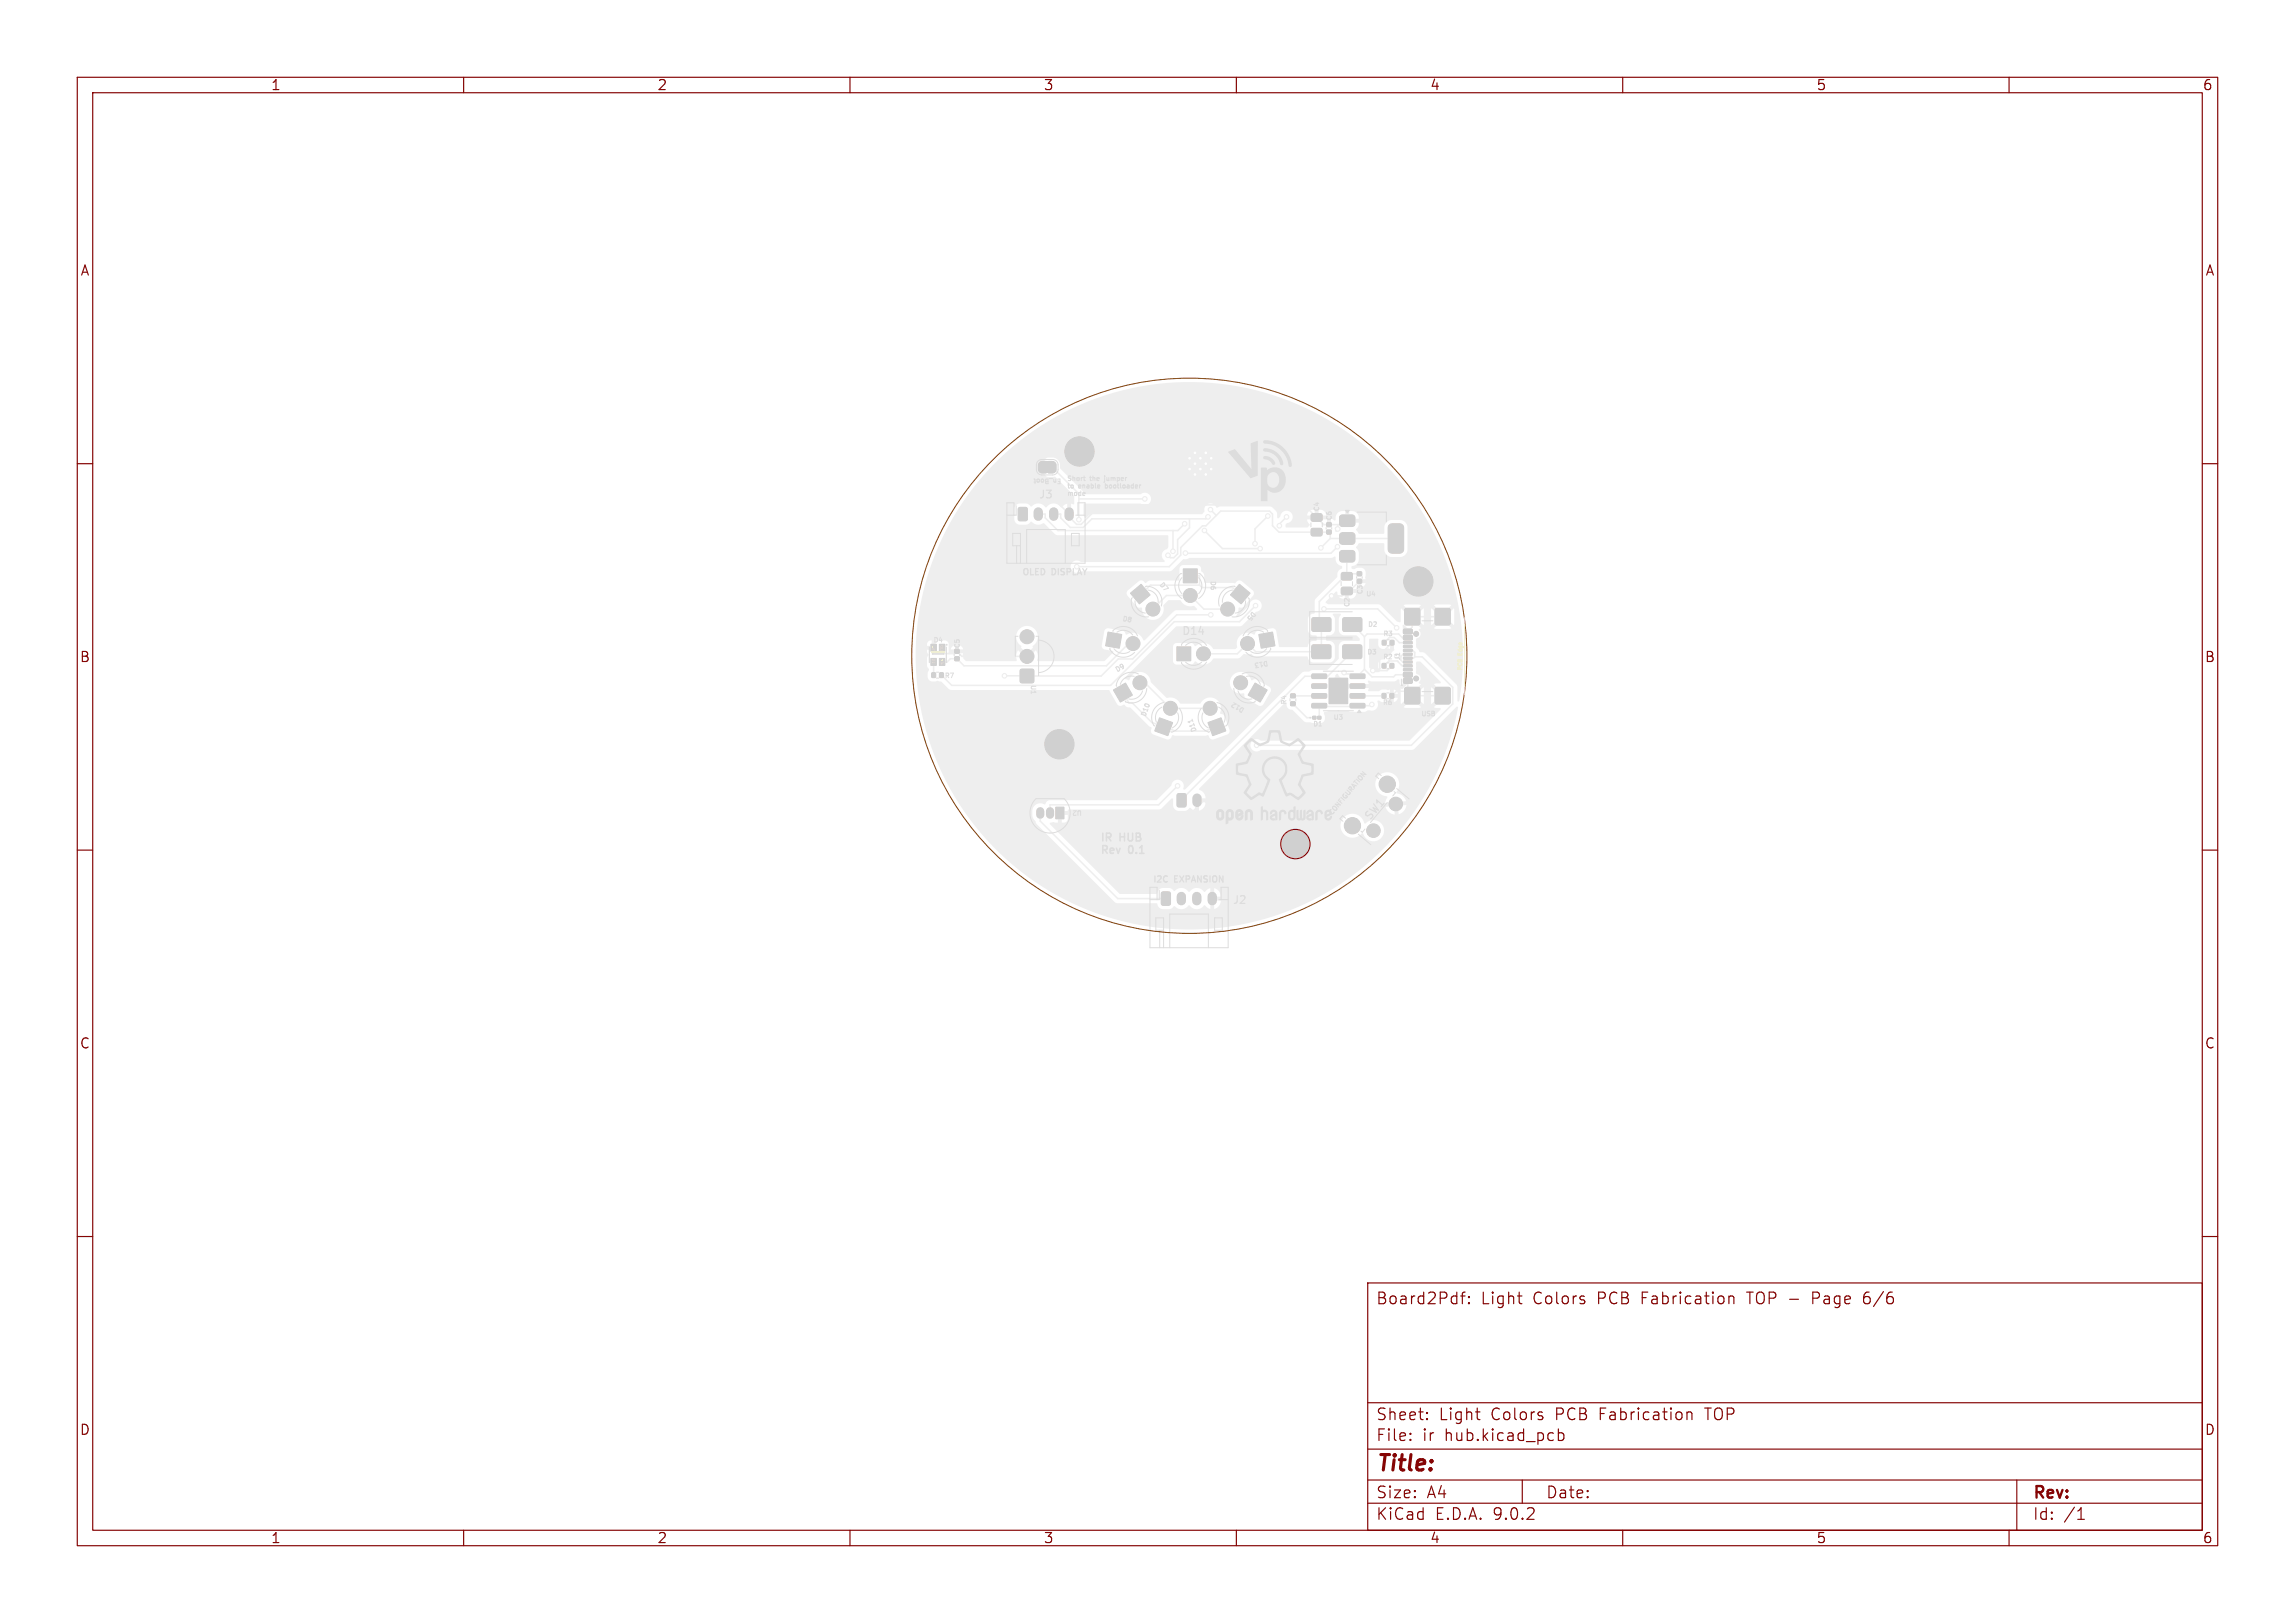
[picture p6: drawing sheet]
<svg xmlns="http://www.w3.org/2000/svg" width="297mm" height="210mm" viewBox="0 0 297 210" stroke-linecap="round" stroke-linejoin="round" font-family="sans-serif">
<defs><g id="words">
<text font-size="2.8" fill="#830000" x="178" y="190.9">Title:</text>
<g font-size="2.1" fill="#830000">
<text x="178" y="169">Board2Pdf:</text>
<text x="191.7" y="169">Light</text>
<text x="198.4" y="169">Colors</text>
<text x="206.9" y="169">PCB</text>
<text x="212.7" y="169">Fabrication</text>
<text x="226.5" y="169">TOP -</text>
<text x="235.2" y="169">Page</text>
<text x="242" y="169">6/6</text>
<text x="178" y="184">Sheet:</text>
<text x="186.2" y="184">Light</text>
<text x="193" y="184">Colors</text>
<text x="201.5" y="184">PCB</text>
<text x="207.2" y="184">Fabrication</text>
<text x="221.1" y="184">TOP</text>
<text x="178" y="186.7">File:</text>
<text x="184.1" y="186.7">ir</text>
<text x="187" y="186.7">hub.kicad_pcb</text>
<text x="178" y="196.9">KiCad</text>
<text x="178" y="194.1">Size:</text>
<text x="184.7" y="194.1">A4</text>
<text x="185.7" y="196.9">E.D.A.</text>
<text x="193.3" y="196.9">9.0.2</text>
<text x="200" y="194.1">Date:</text>
<text x="263" y="194.3">Rev:</text>
<text x="263" y="196.9">Id:</text>
<text x="267.1" y="196.9">/1</text>
</g>
<g font-size="1.8" fill="#830000">
<text x="35" y="11.9">1</text>
<text x="85" y="11.9">2</text>
<text x="135" y="11.9">3</text>
<text x="185" y="11.9">4</text>
<text x="235" y="11.9">5</text>
<text x="285" y="11.9">6</text>
<text x="10.3" y="35.9">A</text>
<text x="285.4" y="35.9">A</text>
<text x="10.3" y="85.9">B</text>
<text x="285.3" y="85.9">B</text>
<text x="10.3" y="135.9">C</text>
<text x="285.3" y="135.9">C</text>
<text x="10.3" y="185.9">D</text>
<text x="285.3" y="185.9">D</text>
<text x="35" y="199.9">1</text>
<text x="85" y="199.9">2</text>
<text x="135" y="199.9">3</text>
<text x="185" y="199.9">4</text>
<text x="235" y="199.9">5</text>
<text x="285" y="199.9">6</text>
</g>
<g font-size=".7" fill="#efefba">
<text x="189.3" y="86.8" transform="rotate(-90 189.3 86.8)">PCB</text>
<text x="189.3" y="84.8" transform="rotate(-90 189.3 84.8)">Edge</text>
</g>
</g></defs>
<g fill="#eee" stroke="#eee" stroke-width=".13">
<path d="M150.1 92.9l1.6 .6-.6 1.7-1.7-.6z"/>
<path d="M162.4 88.4l1.6 .9-.9 1.5-1.6-.9z"/>
<path d="M152.3 83.7h1.8v1.8h-1.8z"/>
<path d="M150.4 115.5l.8-.1 .3 .2v1.3l-.2 .2h-.8l-.2-.1v-1.4z"/>
<path d="M167 90.8h.6v.5h-.6z"/>
<path d="M167 89.8h.6v.5h-.6z"/>
<path d="M144.1 89.3l1.5-.9 .9 1.5-1.5 .9z"/>
<path d="M156.3 93.5l1.7-.6 .6 1.7-1.7 .6z"/>
<path d="M123.6 85h.5v.5h-.5z"/>
<path d="M123.6 84h.5v.5h-.5z"/>
<path d="M178.9 85.9h.4v.5h-.4z"/>
<path d="M179.9 85.9h.5v.5h-.5z"/>
<path d="M175.7 74h.5v.5h-.5z"/>
<path d="M175.7 75h.5v.4h-.5z"/>
<path d="M169.7 68.4h.2h1.1l.1 .2v.6l-.2 .2-1.1-.1-.1-.2z"/>
<path d="M169.7 66.5h.2h1.1l.1 .2v.6l-.2 .2-1.1-.1-.1-.2z"/>
<path d="M178.9 82.9h.5v.5h-.5z"/>
<path d="M179.9 82.9h.5v.5h-.5z"/>
<path d="M160.4 75.6l1.4 1.2-1.2 1.3-1.4-1.1z"/>
<path d="M153.1 73.6h1.8v1.8h-1.8z"/>
<path d="M179.9 89.8h.5v.5h-.5z"/>
<path d="M178.9 89.8h.4v.5h-.4z"/>
<path d="M146.3 76.8l1.4-1.2 1.1 1.4-1.3 1.1z"/>
<path d="M173.6 74.1h.2h1.1l.1 .2v.6l-.2 .2-1.1-.1-.1-.2z"/>
<path d="M173.6 76h.2h1.1l.1 .2v.6l-.2 .2-1.1-.1-.1-.2z"/>
<path d="M132.1 86.6h.2h1.4l.1 .2-.1 1.5-.1 .1-1.5-.1-.1-.2z"/>
<path d="M181.7 87.9l1-.1 .1 .2v.3l-.2 .1h-.9l-.1-.1z"/>
<path d="M181.7 87.1l1-.1 .1 .2v.3l-.2 .1h-.9l-.1-.1z"/>
<path d="M181.6 86h1.1l.1 .2-.1 .1h-1z"/>
<path d="M181.6 85h1.1l.1 .2-.1 .1h-1z"/>
<path d="M181.6 84.5h1.1l.1 .2-.1 .1h-1z"/>
<path d="M181.6 83.5h1.1l.1 .2-.1 .1h-1z"/>
<path d="M181.7 82.3l1-.1 .1 .2v.3l-.2 .1h-.9l-.1-.1z"/>
<path d="M181.7 81.5l1-.1 .1 .2v.3l-.2 .1h-.9l-.1-.1z"/>
<path d="M181.6 83h1.1l.1 .2-.1 .1h-1z"/>
<path d="M181.6 84h1.1l.1 .2-.1 .1h-1z"/>
<path d="M181.6 85.5h1.1l.1 .2-.1 .1h-1z"/>
<path d="M181.6 86.5h1.1l.1 .2-.1 .1h-1z"/>
<path d="M185.8 89l.1-.1h1.5l.2 .1 .1 .2v1.7l-.1 .1-.2 .1h-1.5l-.1-.1-.1-.1v-1.7z"/>
<path d="M181.8 89l.2-.1h1.5l.2 .1 .1 .2v1.7l-.1 .1-.2 .1h-1.5l-.2-.1v-.1v-1.7z"/>
<path d="M181.8 78.8l.2-.1h1.5l.2 .1 .1 .2v1.6l-.1 .2-.2 .1h-1.5l-.2-.1v-.2v-1.6z"/>
<path d="M185.8 78.8l.1-.1h1.5l.2 .1 .1 .2v1.6l-.1 .2-.2 .1h-1.5l-.1-.1-.1-.2v-1.6z"/>
<path d="M169.9 92.7h.4v.3h-.4z"/>
<path d="M170.5 92.7h.4v.3h-.4z"/>
<path d="M169.8 83.5l.2-.1h2l.2 .1v.2v1.5h-.2h-2h-.2l-.1-.2z"/>
<path d="M173.8 83.5l.2-.1h2l.2 .1v.2v1.5h-.2h-2h-.2l-.1-.2z"/>
<path d="M121.6 83.4h.7v.9h-.7z"/>
<path d="M120.5 83.4h.7v.9h-.7z"/>
<path d="M120.5 85.2h.7v.9h-.7z"/>
<path d="M121.6 85.2h.7v.9h-.7z"/>
<path d="M174.7 91.1l1.9-.1 .1 .2-.1 .3-.1 .1h-1.7l-.1-.1z"/>
<path d="M174.7 89.8h1.9l.1 .1-.1 .4h-.1h-1.7l-.1-.1z"/>
<path d="M174.7 88.5h1.9l.1 .1-.1 .4-.1 .1h-1.7l-.1-.2z"/>
<path d="M174.7 87.2h1.9l.1 .2-.1 .3-.1 .1h-1.7l-.1-.1z"/>
<path d="M169.8 87.2h1.8l.1 .2v.3l-.1 .1h-1.8v-.1z"/>
<path d="M169.8 88.5h1.8l.1 .1v.4l-.1 .1h-1.8v-.2z"/>
<path d="M169.8 89.8h1.8l.1 .1v.4h-.1h-1.8v-.1z"/>
<path d="M169.8 91.1l1.8-.1 .1 .2v.3l-.1 .1h-1.8v-.1z"/>
<path d="M172 87.8h2.4v3.3h-2.4z"/>
<path d="M162.9 82.1l1.8-.3 .3 1.8-1.8 .3z"/>
<path d="M173.4 66.8l.3-.2 1.5 .1 .1 .3v1l-.3 .1h-1.5l-.2-.3z"/>
<path d="M173.4 69.1l.3-.2 1.5 .1 .1 .3v1l-.3 .1h-1.5l-.2-.3z"/>
<path d="M179.8 67.9l.2-.1h1.1h.3l.2 .2v3.1v.2l-.2 .2-1.4 .1-.3-.3-.1-3z"/>
<path d="M173.4 71.4l.3-.2 1.5 .1 .1 .3v1l-.3 .1h-1.5l-.2-.3z"/>
<path d="M143.4 81.8l1.8 .3-.3 1.8-1.8-.3z"/>
<path d="M135.7 59.7h.7l.2 .3 .1 .8-.1 .2-.2 .2h-.7z"/>
<path d="M134.6 59.8l.2-.1h.6v1.5h-.7l-.3-.3v-.8z"/>
<path d="M120.6 87.1h.5v.5h-.5z"/>
<path d="M121.6 87.1h.5v.5h-.5z"/>
<path d="M136.6 104.4h1.1v1.5h-1.1z"/>
<path d="M171.7 68.6h.6v.5h-.6z"/>
<path d="M171.7 67.6h.6v.5h-.6z"/>
<path d="M131.8 65.7l.9-.1 .2 .2 .1 1.3-.2 .3h-.8l-.2-.2v-1.3z"/>
<path d="M169.8 80l.2-.1h2l.2 .1 .1 .2-.1 1.4-.2 .1h-2l-.2-.1v-.1z"/>
<path d="M173.8 80l.2-.1h2l.2 .1 .1 .2-.1 1.4-.2 .1h-2l-.2-.1v-.1z"/>
<path d="M152.4 102.8l.9-.1 .2 .1v1.4l-.1 .2h-.8l-.3-.1v-1.4z"/>
<circle cx="151.5" cy="91.7" r=".9"/>
<circle cx="160.6" cy="88.3" r=".9"/>
<circle cx="155.7" cy="84.6" r=".9"/>
<circle cx="183.6" cy="75.2" r="1.9"/>
<circle cx="147.5" cy="88.3" r=".9"/>
<circle cx="156.6" cy="91.7" r=".9"/>
<circle cx="139.7" cy="58.4" r="1.9"/>
<circle cx="137.1" cy="96.3" r="1.9"/>
<circle cx="158.9" cy="78.8" r=".9"/>
<circle cx="154" cy="77.1" r=".9"/>
<circle cx="149.2" cy="78.8" r=".9"/>
<circle cx="179.5" cy="101.5" r="1.05"/>
<circle cx="175" cy="106.8" r="1.05"/>
<circle cx="180.6" cy="104" r=".87"/>
<circle cx="177.7" cy="107.5" r=".87"/>
<circle cx="167.6" cy="109.2" r="1.9"/>
<circle cx="132.9" cy="84.9" r=".9"/>
<circle cx="132.9" cy="82.4" r=".9"/>
<circle cx="173.9" cy="90.6" r=".25"/>
<circle cx="173.9" cy="89.4" r=".25"/>
<circle cx="173.9" cy="88.2" r=".25"/>
<circle cx="172.5" cy="90.6" r=".25"/>
<circle cx="172.5" cy="89.4" r=".25"/>
<circle cx="172.5" cy="88.2" r=".25"/>
<circle cx="161.4" cy="83.3" r=".9"/>
<circle cx="146.6" cy="83.3" r=".9"/>
<circle cx="156.7" cy="60.7" r=".3"/>
<circle cx="156.7" cy="59.3" r=".3"/>
<circle cx="156" cy="61.4" r=".3"/>
<circle cx="156" cy="60" r=".3"/>
<circle cx="156" cy="58.6" r=".3"/>
<circle cx="155.3" cy="60.7" r=".3"/>
<circle cx="155.3" cy="59.3" r=".3"/>
<circle cx="154.6" cy="61.4" r=".3"/>
<circle cx="154.6" cy="60" r=".3"/>
<circle cx="154.6" cy="58.6" r=".3"/>
<circle cx="153.9" cy="60.7" r=".3"/>
<circle cx="153.9" cy="59.3" r=".3"/>
<circle cx="156.7" cy="65.9" r=".3"/>
<circle cx="170.9" cy="70.9" r=".3"/>
<circle cx="139.3" cy="73.3" r=".3"/>
<circle cx="172.3" cy="77.1" r=".3"/>
<circle cx="177.7" cy="86.8" r=".3"/>
<circle cx="173.1" cy="68.4" r=".3"/>
<circle cx="148.2" cy="64.6" r=".3"/>
<circle cx="139.6" cy="67.2" r=".3"/>
<circle cx="177.5" cy="91.2" r=".3"/>
<circle cx="173.9" cy="87" r=".3"/>
<circle cx="171.3" cy="78.8" r=".3"/>
<circle cx="180.7" cy="81.2" r=".3"/>
<circle cx="180.8" cy="84.9" r=".3"/>
<circle cx="162.6" cy="96.4" r=".3"/>
<circle cx="156.3" cy="66.9" r=".3"/>
<circle cx="151.2" cy="71.9" r=".3"/>
<circle cx="153.3" cy="67.8" r=".3"/>
<circle cx="151.8" cy="71.3" r=".3"/>
<circle cx="156.7" cy="79.6" r=".3"/>
<circle cx="130" cy="87.4" r=".3"/>
<circle cx="152.4" cy="101.7" r=".3"/>
<circle cx="164.1" cy="66.8" r=".3"/>
<circle cx="162.4" cy="70.3" r=".3"/>
<circle cx="162.5" cy="78.4" r=".3"/>
<circle cx="155.9" cy="68.6" r=".3"/>
<circle cx="163.1" cy="71" r=".3"/>
<circle cx="173.1" cy="70.7" r=".3"/>
<circle cx="153.4" cy="71.6" r=".3"/>
<circle cx="165.6" cy="68" r=".3"/>
<circle cx="166.5" cy="66.9" r=".3"/>
</g>
<path d="M134.4 66.2v.6M136.4 66.2v.6M138.4 66.2v.6M152.9 116v.5M154.9 116v.5M154.9 103.3v.5M156.9 116v.5" fill="none" stroke="#eee" stroke-width="1.2"/>
<path d="M134.6 105v.4M135.9 105v.4" fill="none" stroke="#eee" stroke-width="1.1"/>
<g fill="none" stroke="#eee" stroke-width=".2">
<path d="M153.9 59.3h1.4M154.6 60h1.4M134.4 66.5h.9v.5l1.6 1.7h15.5l.9-.9M134.9 60.5v2.5l3.5 3.5v.4l.9 .9h.6l2.5-2.5h26.4l2.5 2.6h2.5l.5-.5M136.2 60.5l3.4 3.4v3.3M136.4 66.5h.9v.5l1.2 1.3h1.7l1.1-1.2h14.8l.2-.2M139.6 64.6h8.6M149.2 78.8l1.8-1.7h3l1.8 1.7h3.1M151.8 68.7v2.6M153.9 67.1v1.2l-1.5 1.5v1.9l-.5 .5h-.4l-.3-.3M154 74.5h1.2v1.2M154.6 61.4h1.4v3.9"/>
<path d="M155.2 75.7h-6.3l-1.3 1.2M155.2 75.7l.4 .3h3.9l1 .9M155.3 60.7h1.4M155.9 68.6l2.3 2.4h4.9M156.7 65.9l.7 .8M156.7 79.6h-4.4l-5.7 5.7h-1.9l-2.2 2.2-12.5-.1M162.5 78.4l-2.1 2h-8.4l-8.3 8.3h-20.5l-1.4-1.3M164.1 66.8l-1.7 1.6v1.9M166.5 66.9l-.9 .9v.2M171.3 78.8h7l2.4 2.4M172.2 69.7v-.7l-.2-.2-6.5 .1-.8-.9v-1.5l-.4-.4h-6.3l-1.9 1.9h-.5l-2.8 2.9v.9l-1.5 1.5h-12M172.2 69.7h8.4"/>
<path d="M172.2 69.7l-1.3 1.2M172.3 77.1h1.3l.7-.6h5.1l3.4 3.3M173.1 70.7l-.9 .9h-18.8M173.1 67.9v.5M174.3 74.6h-.3l-3.3 3.2v2.7l.3 .3v3.5h-8.5l-1.1-1-1.3 1.3h-4.4M174.3 72v2.6M175.9 75.2l-1.2 1.3M175.9 74.2h-1.3l-.3 .4M182.8 79.8v1.3l-.6 .6M182.8 79.8h3.9M120.8 83.8v.8h2.7l.3-.3 .7 .6h8.4M120.8 85.7v1.7"/>
<path d="M120.8 87.4h.1M145.3 89.6l.8 1.3h.4l2.6 2.6 3 1.1M146.6 83.3h-.5l-2.9 2.8h-18.4l-1-.9h-.8l-.4 .5h-.7M147.5 88.3h.7l3.3 3.4h5.1M152.1 94.6h3.8M152.1 94.6h.1M155.9 94.6h.1M157.5 94l-1.6 .6M167.3 91.1l1.8 1.8h1M167.3 90h.1M167.3 90h3.4M170.7 91.3v1.6"/>
<path d="M172.5 89.4h1.4M173.9 88.2l.6 .6h7l.7-.7v1.3M175 84.3l-3.2 3.2h-2.9l-16 16.1M175 80.8l1.6 1.6M175.7 87.2v.3M175.7 90h3.4M176.6 86.6l.9 1h2.8l.3-.3h1.6M176.6 82.4l.3-.4h4.1l.5 .5h.7M176.6 86.6l-.6 .6h-1.9l-.2-.2M176.6 82.4v4.2M177.5 91.2l-.1 .1h-1.7l-.1 .1h-4.9M178.5 86.5l-.2 .3"/>
<path d="M178.5 86.5h.1M179.1 90h.1M179.1 86.2l.6-.7h1.1l.7 .7h.7M179.8 85.5h.1M180.1 86.3v-.1l-.6 .6h-1.8M180.1 83.2l-1.6 1.6v1.7M180.8 84.9h.5M180.9 85.6h.1M181.3 84.9v.5l.2 .3h.7M181.4 86.1h.1M182.2 81.7h.1M182.2 89.4h-1.5l-.6 .6"/>
<path d="M182.2 89.4l.6 .6h3.9M182.2 83.2h-1.1l-.7-.7h-.6l-.7 .7M182.2 84.7h-.6l-.3 .2M182.2 84.2h.6l.3 .2v.6M183.1 85h1l3.9 3.9v2.2l-5.3 5.3h-20.1M183.1 85l-.2 .2h-.7M134.6 105.2v1l10 10.1h6.3M152.4 101.7l-2.5 2.4h-14v1.1M154.9 103.6h.9M155.8 103.6l.5 .4h24.3M155.8 103.6l-1.6 1.6h-17"/>
</g>
<g fill="#eee">
<path d="M128.5 60.2a35.4 35.4 0 0 1 41.4-7 35.4 35.4 0 0 1 18.9 37.5l-.1 .1-.1-.1v-1.8l-.1-.3-4.1-4.1-.7-.1-.4-.7v-1a.68 .68 0 0 0 .3-1.2l.1-.1 .2-.1h1.7l.3 .1h1.6l.3-.1-1.1-1.1-1.1 1.1h-1.7l-1.5-1.5h.7l1.1 1.1 .1-2h.9v2l1.1-1.1h.7l1.2 1.1v-2.2l-1.2 1.1h-.7l-1.1-1.1v.2h-.9l-.1-.2-1.1 1.1h-.7l-1.1-1.1v1.7a.32 .32 0 0 1-.5 0l-2.1-2.1h2.9l1.2 1.1 1.1-1.1h1.7l1.1 1.1 1.1-1.1-.3-.1h-1.6l-.3 .1h-1.7l-.3-.1-4.9 .1-.3-.1h-6.5l-.3-.2v-.2l1.3-1.2 .1-.1 .1 .2a.78 .78 0 0 0 .9 .8h.8a.74 .74 0 0 0 .7-.8h-1v.8h-.5v-.9l.1-.1h.2l.1-.3h1.1l.1-.2h.6l.4-.3 .1-.2h-.5v.5h-.5v-.7l.2-.1 .1-.2h.7v-.3v-.7a.64 .64 0 0 0-.5-.5h-.5l-.6 .1a.22 .22 0 0 1-.2-.1 .22 .22 0 0 1 .1-.3 .89 .89 0 0 0 .8-.8v-.9l-.3-.7 .3-.5h3.2l.1 .1v.7a.99 .99 0 0 0 1 1h1.2l.4-.2 .3-.3 .1-.5v-2.9a.99 .99 0 0 0-.9-.9h-1.1a.99 .99 0 0 0-1 .9v.9h-3.3l-.3-.6 .3-.4v-.5h-1.3h-.1l-.1-.2-.2-.1v-.2h1.7v-.2a.95 .95 0 0 0-1.2-.8v1h-.5v-1h-.5a.97 .97 0 0 0-.8 1.2l-.1 .1-.5-.3v.7l-.3 .1-.2-.1v-.6h-2.5v.3l.3 .4-.3 .4h-2.7l-.1-.1v-.3l.2-.2a.8 .8 0 0 0 .7-1h4.3a.79 .79 0 0 0-1-.7v.7h-.5v-.7h-.3l-.4 .1-.2 .3v.3h-1.9a.82 .82 0 0 0-.9-.6 .82 .82 0 0 0-.7 .8l-.3 .2-.1-.1v-.6l-.1-.2-.5-.5-.3-.2h-6.5l-.5 .2a.83 .83 0 0 0-1-.5 .83 .83 0 0 0-.5 1l-.4 .3h-14.3l-.3 .2-.4 .3h-.1l-.2-.3v-1.4l.1-.1h7.3a.81 .81 0 0 0 1.2-.1 .81 .81 0 0 0-.1-1.2 .81 .81 0 0 0-1.1 .1l-7.3-.1-.2-.4-2.9-2.8v-.6a1.01 1.01 0 0 0-1-.9h-.6l-.3 .2-.1 .3v1.7l.3 .3h1.1l2.4 2.5v1l-.1 .1-.3-.1v1l-.2-.1-.3 .1v-1l-.8 .5a1.16 1.16 0 0 0-1.9 0l-.1-.1a1.13 1.13 0 0 0-1.8-.1l-.6-.3h-1l-.4 .1-.2 .4v1.5a.74 .74 0 0 0 .7 .7h.9l.3-.2 .2-.2h.1a1.24 1.24 0 0 0 1.6 .2l1.4 1.4 .3 .2h14.3l.1 .1v1.4l-.1 .2a.89 .89 0 0 0-.7 .7 .89 .89 0 0 0 .3 .9l-.1 .1h-10.7a.82 .82 0 0 0-1.1 .1 .82 .82 0 0 0 0 1.1 .82 .82 0 0 0 1.1 0h11.5l.3-.1 1.4-1.4 .5-.1 .3-.1h18.4l.4-.2 .1 .1a.94 .94 0 0 0 .8 1.1l.1 .1-.1 .3a.82 .82 0 0 0-.5 1l-2.8 2.9-.2 .3v1.6a.89 .89 0 0 0-.8 .7v1.5a.87 .87 0 0 0 1 .6l.1 .7a1.14 1.14 0 0 0-1.1 .5l-.1 .3h-.1h-3.5l-.5-2.1-.1-.2-.3-.1-2 .3-.4 .5a1.49 1.49 0 0 0-1.7 .1 1.49 1.49 0 0 0-.5 1.6l-.3 .2h-2.7a1.57 1.57 0 0 0-2.5-.4l-.1-.3-.3-.1-2.1 .1-.3 .3v1.9l.1 .4 .4 .1h1.9l.3-.1 .1-.3h.1a1.47 1.47 0 0 0 2.4-.4h3.1l.3-.1 .5-.5h.9l.5 .3h6.8a.91 .91 0 0 0 .7 .8h2.1l.5-.1 .2-.5v-1.5a.74 .74 0 0 0-.7-.7h-.4v-.6a1.13 1.13 0 0 0 1.1-.5l.1-1.7-.3-.6 .1-.1 .9 .1-.2 .5v1.5a.74 .74 0 0 0 .7 .7h1.6l.3 .4 .1 .3h-2.1l-.4 .2-.2 .4v1.7l-1.5 1.5h-2l-.4 .2h-.6l-.3 .1-15.1 15.1-.2 .1-.1-.2a.82 .82 0 0 0-.5-1.1 .82 .82 0 0 0-1 .8l-1.9 1.8h-13.9l-.3 .2-.2 .4h-.2a1.03 1.03 0 0 0-1.5 .8 1.35 1.35 0 0 0 .4 1.3l.1 .4 10.2 10.2 .3 .1h5.1l.1 .1a.74 .74 0 0 0 .7 .6h.9l.3-.1 .2-.2h.1a1.13 1.13 0 0 0 1.8-.2l.2 .1a1.12 1.12 0 0 0 1.8-.1l.8 .5v-1h.2h.3v1a1.1 1.1 0 0 0 .9-1.1h-.8l.1-.2-.1-.3h.8v-.1a1.1 1.1 0 0 0-.9-1v1.1l-.2-.1-.3 .1v-1.1l-.3 .2-.4 .3h-.1a1.13 1.13 0 0 0-1.9 0h-.1a1.13 1.13 0 0 0-1.8-.1l-.6-.4h-.9a.92 .92 0 0 0-.8 .8h-4.8l-9-9h37.6a1.6 1.6 0 0 0 1 1.6 1.6 1.6 0 0 0 1.8-.5 1.41 1.41 0 0 0 1.7 1 1.41 1.41 0 0 0 1.1-1.6 1.4 1.4 0 0 0-2.4-.6l-.1-.1a1.56 1.56 0 0 0-1.7-1.2 1.56 1.56 0 0 0-1.4 1.4h-37.6l-.1-.1 .1-.1 .4-.1h.6v-.9l.3 .1 .2-.1v.9h.4l.2-.1 .2-.2v-.7h-.8l.1-.2-.1-.3h.8l.1-.2h11.7l.3-.1 1.4-1.3 .1 .1v.8a.74 .74 0 0 0 .7 .7h.9l.6-.4 .7 .4v-1.1l.2 .1 .3-.1v1.1a1.1 1.1 0 0 0 .8-1.1h-.8l.1-.2-.1-.3h.8v-.1a1.4 1.4 0 0 0-.8-1.1l.7-.7h22.1a1.66 1.66 0 0 0 1.5 1.7l-.2 .8 .9-.1-.1 .3 .1 .2-.9 .1 .2 .4 .4 .4 .6 .2-.1-.9h.3l.2-.1 .1 1a1.37 1.37 0 0 0 1-1.2h-.9v-.2l-.1-.3h1l-.1-.2a1.71 1.71 0 0 0-1.2-.9 1.58 1.58 0 0 0-.5-2.5 1.58 1.58 0 0 0-2.2 1.3h-22.1l10.4-10.5h.1l.1 .1a.72 .72 0 0 0 .8 .9l1.6 1.5 1.5 .2a.75 .75 0 0 0 .9-.3 .75 .75 0 0 0 0-.9l.1-.3 .5-.1 4.7 .1 .4-.2h.2a.81 .81 0 0 0 1.1-.4h3.3l.4 .1h1.6l.3-.1-1.1-1.1-1.2 1.1h-3.3v-.4l-.1-.4 .1-.1 .6 .3 .8-.1a.92 .92 0 0 0 1.1-.2l.1-.3h-.5v.5h-.5v-1.6h.5v.6h.5l-.2-.5a.98 .98 0 0 0-1 0l-.8-.1-.4 .2h-1.3l-.2-.1 .1-.3h-1.3h-.1v-.4l.1-.1h1.3l-.1-.3 .1-.1 .4 .1h2.9l.6-.3 .1 .1v.4l.2 .3 .5-.6h.4l.1 .2v.1l-.8 .7-.1 .1-.1-.1v2l1.1-1.1h.7l1.1 1.1 .1-2h.9v2l1.1-1.1-1.1-1.1v.2h-.9l-.1-.2-1.1 1.1h-.7l1.5-1.5-.3-.1v-.1a.61 .61 0 0 0 .2-.7 .61 .61 0 0 0-.5-.4v-1.5l.1-.1h.4l2.7 2.7-.1 .1-.8 .1 1.1 1.2 .5-.5h.2v.5l-.4 .3 .4 .4v.4l-.1 .1h-.1l-.5-.5-1.1 1.1 .7 .1 .2 .2-4.1 4h-19.2a.82 .82 0 0 0-1.2 .1 .82 .82 0 0 0 0 1.1 .82 .82 0 0 0 1.2 0h19.5l.3-.1 5.5-5.4h.2a35.4 35.4 0 0 1-38 28.6 35.4 35.4 0 0 1-32.2-34.9h1.5v1l.2 .4-.1 .5-.1 .5a.63 .63 0 0 0 .6 .6l.7-.1 .5 .1 1 1 .3 .1h20.4l1.1 1.9a.55 .55 0 0 0 .8 0h.1a.91 .91 0 0 0 .8 .4l2.3 2.3 .4 .2a.74 .74 0 0 0 .2 .9l1.8 .7a.54 .54 0 0 0 .7-.5l.1-.1 .4 .1h4.2a.57 .57 0 0 0 .7 .5l1.8-.7 .2-.3-.7-2.1-.5-.3a1.43 1.43 0 0 0-.7-1.9 1.43 1.43 0 0 0-1.9 .6l-2.5 .1a1.7 1.7 0 0 0-1.9-.8l-2-2.1h10.3v.3a1.41 1.41 0 0 0 1.7 1.2l.1 .1v.3l.2 .2 1.7 1a.5 .5 0 0 0 .6-.2l1-1.7a.5 .5 0 0 0-.2-.5l-1.7-1-.6 .1a1.43 1.43 0 0 0-1.5-1.1 1.43 1.43 0 0 0-1.3 1.3h-10.3a1.42 1.42 0 0 0-1.3-1.3 1.42 1.42 0 0 0-1.5 1.1l-.5-.1v-.2l6.6-6.7h8.3l.3-.1 1.7-1.7a.82 .82 0 0 0 .8-.8 .82 .82 0 0 0-.8-.8 .82 .82 0 0 0-.9 .8l-1.5 1.4a.15 .15 0 0 1-.1-.1 .15 .15 0 0 1 .1-.2l.1-.4 .1-.4 .6-.2 1.3-1.5a.5 .5 0 0 0-.1-.6l-1.4-1.2a.54 .54 0 0 0-.8 .2h-4l-.1-1.1-.3-.4-.1-.5-.4-.3h-1.9l-.3 .2-.2 .2v1.5v.1h-3.8l-.5 .3h-.1a.53 .53 0 0 0-.8-.2l-1.5 1.2-.1 .5 1.3 1.6 .7 .1a1.43 1.43 0 0 0 1.5 1.6 1.43 1.43 0 0 0 1.2-1.9l.7-.6h1.6a1.57 1.57 0 0 0 1.8 .7l.3 .3v.2l-2.7 .1-.3 .1-3.8 3.7a.34 .34 0 0 1-.3-.3 1.53 1.53 0 0 0-2.1-.4l-.1-.3-.2-.2-2.2-.3-.3 .4-.3 1.9a.5 .5 0 0 0 .3 .4l1.1 .2 .1 .1-1.2 1.2h-8.6l-.1-.1a1.38 1.38 0 0 0-.1-1.3l-.8 .7v-.1l-.3-.2 .7-.7-.1-.2a1.42 1.42 0 0 0 .4-2.1 1.42 1.42 0 0 0-2.2 0 1.42 1.42 0 0 0 .4 2.1l-.1 .2 .7 .7-.3 .2v.1l-.7-.7-.1 .1a2.09 2.09 0 0 0-.2 1.3h-6.4l-.4-.3-.1-.4v-.3h-1l-.9 .1 .1-.6h1.8l-.2-.4-.3-.1v.5h-.5v-.5l-.3 .1-.3 .4h-.2l-.1-.9-.4-.2h-1.2l-.1 .9h-.2l-.1 .3h-.7v.3l.2 .4-.2 .4h-1.5v-1.9h1.5v.3h.6v-.7l-.5 .1-.1 .3h-1.5a35.4 35.4 0 0 1 10-23.1z"/>
<path d="M173 87.2l.2 .1a.91 .91 0 0 0 .7 .6l.7 .7-.1 .2 .1 .2-.3 .4v.2l-.1 .3h-.2l-.1-.1-.2 .2 .2 .3 .2-.2 .1 .1 .1 .4-.2 .1h-.1a.1 .1 0 0 0 0-.2 .1 .1 0 0 0-.2 0 .1 .1 0 0 0 0 .2h-.2l-.4-.4-.4 .4h-.2a.1 .1 0 0 0 0-.2 .1 .1 0 0 0-.2 0 .1 .1 0 0 0 0 .2h-.1l-.2-.1 .1-.4 .1-.1 .2 .2 .2-.3-.2-.2-.2 .1-.1-.1-.1-.4h.3a.1 .1 0 0 0 .1 .1 .1 .1 0 0 0 .1-.1h.3l.3 .3 .3-.3h.3a.1 .1 0 0 0 .1 .1 .1 .1 0 0 0 .1-.1 .1 .1 0 0 0-.2 0h-.3l-.3-.3-.3 .3h-.3l-.1-.1-.4 .1v-.2a.22 .22 0 0 1 .1-.2 .22 .22 0 0 1 .3 .1l.2-.3h1l.2 .3 .2-.3-.2-.2-.2 .2h-1l-.2-.2-.2 .1-.2-.4 .1-.1h.2a.1 .1 0 0 0 .1 .1 .1 .1 0 0 0 .1-.1h.3l.3 .3 .3-.3h.3a.1 .1 0 0 0 .1 .1 .1 .1 0 0 0 .1-.1 .1 .1 0 0 0-.2 0h-.3l-.3-.3-.3 .3h-.3l-.1-.1-.3 .1 .6-.7v-.1z"/>
<path d="M177.2 82.7h1.1l.1 .7a.63 .63 0 0 0 .5 .6l.7-.1 .3 .1v-.8h.3l.2 .1v.9l-.3 .3-.2 .4-.4 .1-.4 .3a.74 .74 0 0 0-.8 .6v.5l.2 .4-.1 .2h-.6l-.6-.7z"/>
<path d="M181.5 80.9h.2l.6 .5-.1 .3h-.4l-.2-.3z"/>
<path d="M172.8 68.2h.1l.2 .2a.16 .16 0 0 1 .1 .1 .16 .16 0 0 1-.1 .2l-.1 .1h-.2l-.1-.4z"/>
</g>
<g fill="#fff" stroke="#fff" stroke-width=".13">
<circle cx="156.7" cy="65.9" r=".15"/>
<circle cx="170.9" cy="70.9" r=".15"/>
<circle cx="139.3" cy="73.3" r=".15"/>
<circle cx="172.3" cy="77.1" r=".15"/>
<circle cx="177.7" cy="86.8" r=".15"/>
<circle cx="173.1" cy="68.4" r=".15"/>
<circle cx="148.2" cy="64.6" r=".15"/>
<circle cx="139.6" cy="67.2" r=".15"/>
<circle cx="177.5" cy="91.2" r=".15"/>
<circle cx="173.9" cy="87" r=".15"/>
<circle cx="171.3" cy="78.8" r=".15"/>
<circle cx="180.7" cy="81.2" r=".15"/>
<circle cx="180.8" cy="84.9" r=".15"/>
<circle cx="162.6" cy="96.4" r=".15"/>
<circle cx="156.3" cy="66.9" r=".15"/>
<circle cx="151.2" cy="71.9" r=".15"/>
<circle cx="153.3" cy="67.8" r=".15"/>
<circle cx="151.8" cy="71.3" r=".15"/>
<circle cx="156.7" cy="79.6" r=".15"/>
<circle cx="130" cy="87.4" r=".15"/>
<circle cx="152.4" cy="101.7" r=".15"/>
<circle cx="164.1" cy="66.8" r=".15"/>
<circle cx="162.4" cy="70.3" r=".15"/>
<circle cx="162.5" cy="78.4" r=".15"/>
<circle cx="155.9" cy="68.6" r=".15"/>
<circle cx="163.1" cy="71" r=".15"/>
<circle cx="173.1" cy="70.7" r=".15"/>
<circle cx="153.4" cy="71.6" r=".15"/>
<circle cx="165.6" cy="68" r=".15"/>
<circle cx="166.5" cy="66.9" r=".15"/>
<circle cx="150.6" cy="94" r=".45"/>
<circle cx="151.5" cy="91.7" r=".45"/>
<circle cx="162.8" cy="89.6" r=".45"/>
<circle cx="160.6" cy="88.3" r=".45"/>
<circle cx="153.2" cy="84.6" r=".45"/>
<circle cx="155.7" cy="84.6" r=".45"/>
<circle cx="150.9" cy="116.3" r=".37"/>
<circle cx="152.9" cy="116.3" r=".37"/>
<circle cx="154.9" cy="116.3" r=".37"/>
<circle cx="156.9" cy="116.3" r=".37"/>
<circle cx="183.6" cy="75.2" r="1.1"/>
<circle cx="145.3" cy="89.6" r=".45"/>
<circle cx="147.5" cy="88.3" r=".45"/>
<circle cx="157.5" cy="94" r=".45"/>
<circle cx="156.6" cy="91.7" r=".45"/>
<circle cx="139.7" cy="58.4" r="1.1"/>
<circle cx="137.1" cy="96.3" r="1.1"/>
<circle cx="160.5" cy="76.9" r=".45"/>
<circle cx="158.9" cy="78.8" r=".45"/>
<circle cx="154" cy="74.5" r=".45"/>
<circle cx="154" cy="77.1" r=".45"/>
<circle cx="147.6" cy="76.9" r=".45"/>
<circle cx="149.2" cy="78.8" r=".45"/>
<circle cx="179.5" cy="101.5" r=".65"/>
<circle cx="175" cy="106.8" r=".65"/>
<circle cx="180.6" cy="104" r=".49"/>
<circle cx="177.7" cy="107.5" r=".49"/>
<circle cx="167.6" cy="109.2" r="1.1"/>
<circle cx="132.9" cy="87.5" r=".45"/>
<circle cx="132.9" cy="84.9" r=".45"/>
<circle cx="132.9" cy="82.4" r=".45"/>
<circle cx="183.3" cy="87.8" r=".33"/>
<circle cx="183.3" cy="82" r=".33"/>
<circle cx="173.9" cy="90.6" r=".1"/>
<circle cx="173.9" cy="89.4" r=".1"/>
<circle cx="173.9" cy="88.2" r=".1"/>
<circle cx="172.5" cy="90.6" r=".1"/>
<circle cx="172.5" cy="89.4" r=".1"/>
<circle cx="172.5" cy="88.2" r=".1"/>
<circle cx="164" cy="82.8" r=".45"/>
<circle cx="161.4" cy="83.3" r=".45"/>
<circle cx="144.1" cy="82.8" r=".45"/>
<circle cx="146.6" cy="83.3" r=".45"/>
<circle cx="137.2" cy="105.2" r=".37"/>
<circle cx="135.9" cy="105.2" r=".37"/>
<circle cx="134.6" cy="105.2" r=".37"/>
<circle cx="132.4" cy="66.5" r=".37"/>
<circle cx="134.4" cy="66.5" r=".38"/>
<circle cx="136.4" cy="66.5" r=".38"/>
<circle cx="138.4" cy="66.5" r=".38"/>
<circle cx="156.7" cy="60.7" r=".1"/>
<circle cx="156.7" cy="59.3" r=".1"/>
<circle cx="156" cy="61.4" r=".1"/>
<circle cx="156" cy="60" r=".1"/>
<circle cx="156" cy="58.6" r=".1"/>
<circle cx="155.3" cy="60.7" r=".1"/>
<circle cx="155.3" cy="59.3" r=".1"/>
<circle cx="154.6" cy="61.4" r=".1"/>
<circle cx="154.6" cy="60" r=".1"/>
<circle cx="154.6" cy="58.6" r=".1"/>
<circle cx="153.9" cy="60.7" r=".1"/>
<circle cx="153.9" cy="59.3" r=".1"/>
<circle cx="152.9" cy="103.6" r=".38"/>
<circle cx="154.9" cy="103.6" r=".38"/>
</g>
<path d="M135.4 59.7h.3v1.5h-.3z" fill="#d0d0d0"/>
<g fill="#d0d0d0" stroke="#d0d0d0" stroke-width=".13">
<path d="M150.1 92.9l1.6 .6-.6 1.7-1.7-.6z"/>
<path d="M162.4 88.4l1.6 .9-.9 1.5-1.6-.9z"/>
<path d="M152.3 83.7h1.8v1.8h-1.8z"/>
<path d="M150.4 115.5l.8-.1 .3 .2v1.3l-.2 .2h-.8l-.2-.1v-1.4z"/>
<path d="M167 90.8h.6v.5h-.6z"/>
<path d="M167 89.8h.6v.5h-.6z"/>
<path d="M144.1 89.3l1.5-.9 .9 1.5-1.5 .9z"/>
<path d="M156.3 93.5l1.7-.6 .6 1.7-1.7 .6z"/>
<path d="M123.6 85h.5v.5h-.5z"/>
<path d="M123.6 84h.5v.5h-.5z"/>
<path d="M178.9 85.9h.4v.5h-.4z"/>
<path d="M179.9 85.9h.5v.5h-.5z"/>
<path d="M175.7 74h.5v.5h-.5z"/>
<path d="M175.7 75h.5v.4h-.5z"/>
<path d="M169.7 68.4h.2h1.1l.1 .2v.6l-.2 .2-1.1-.1-.1-.2z"/>
<path d="M169.7 66.5h.2h1.1l.1 .2v.6l-.2 .2-1.1-.1-.1-.2z"/>
<path d="M178.9 82.9h.5v.5h-.5z"/>
<path d="M179.9 82.9h.5v.5h-.5z"/>
<path d="M160.4 75.6l1.4 1.2-1.2 1.3-1.4-1.1z"/>
<path d="M153.1 73.6h1.8v1.8h-1.8z"/>
<path d="M179.9 89.8h.5v.5h-.5z"/>
<path d="M178.9 89.8h.4v.5h-.4z"/>
<path d="M146.3 76.8l1.4-1.2 1.1 1.4-1.3 1.1z"/>
<path d="M173.6 74.1h.2h1.1l.1 .2v.6l-.2 .2-1.1-.1-.1-.2z"/>
<path d="M173.6 76h.2h1.1l.1 .2v.6l-.2 .2-1.1-.1-.1-.2z"/>
<path d="M132.1 86.6h.2h1.4l.1 .2-.1 1.5-.1 .1-1.5-.1-.1-.2z"/>
<path d="M181.7 87.9l1-.1 .1 .2v.3l-.2 .1h-.9l-.1-.1z"/>
<path d="M181.7 87.1l1-.1 .1 .2v.3l-.2 .1h-.9l-.1-.1z"/>
<path d="M181.6 86h1.1l.1 .2-.1 .1h-1z"/>
<path d="M181.6 85h1.1l.1 .2-.1 .1h-1z"/>
<path d="M181.6 84.5h1.1l.1 .2-.1 .1h-1z"/>
<path d="M181.6 83.5h1.1l.1 .2-.1 .1h-1z"/>
<path d="M181.7 82.3l1-.1 .1 .2v.3l-.2 .1h-.9l-.1-.1z"/>
<path d="M181.7 81.5l1-.1 .1 .2v.3l-.2 .1h-.9l-.1-.1z"/>
<path d="M181.6 83h1.1l.1 .2-.1 .1h-1z"/>
<path d="M181.6 84h1.1l.1 .2-.1 .1h-1z"/>
<path d="M181.6 85.5h1.1l.1 .2-.1 .1h-1z"/>
<path d="M181.6 86.5h1.1l.1 .2-.1 .1h-1z"/>
<path d="M185.8 89l.1-.1h1.5l.2 .1 .1 .2v1.7l-.1 .1-.2 .1h-1.5l-.1-.1-.1-.1v-1.7z"/>
<path d="M181.8 89l.2-.1h1.5l.2 .1 .1 .2v1.7l-.1 .1-.2 .1h-1.5l-.2-.1v-.1v-1.7z"/>
<path d="M181.8 78.8l.2-.1h1.5l.2 .1 .1 .2v1.6l-.1 .2-.2 .1h-1.5l-.2-.1v-.2v-1.6z"/>
<path d="M185.8 78.8l.1-.1h1.5l.2 .1 .1 .2v1.6l-.1 .2-.2 .1h-1.5l-.1-.1-.1-.2v-1.6z"/>
<path d="M169.9 92.7h.4v.3h-.4z"/>
<path d="M170.5 92.7h.4v.3h-.4z"/>
<path d="M169.8 83.5l.2-.1h2l.2 .1v.2v1.5h-.2h-2h-.2l-.1-.2z"/>
<path d="M173.8 83.5l.2-.1h2l.2 .1v.2v1.5h-.2h-2h-.2l-.1-.2z"/>
<path d="M121.6 83.4h.7v.9h-.7z"/>
<path d="M120.5 83.4h.7v.9h-.7z"/>
<path d="M120.5 85.2h.7v.9h-.7z"/>
<path d="M121.6 85.2h.7v.9h-.7z"/>
<path d="M174.7 91.1l1.9-.1 .1 .2-.1 .3-.1 .1h-1.7l-.1-.1z"/>
<path d="M174.7 89.8h1.9l.1 .1-.1 .4h-.1h-1.7l-.1-.1z"/>
<path d="M174.7 88.5h1.9l.1 .1-.1 .4-.1 .1h-1.7l-.1-.2z"/>
<path d="M174.7 87.2h1.9l.1 .2-.1 .3-.1 .1h-1.7l-.1-.1z"/>
<path d="M169.8 87.2h1.8l.1 .2v.3l-.1 .1h-1.8v-.1z"/>
<path d="M169.8 88.5h1.8l.1 .1v.4l-.1 .1h-1.8v-.2z"/>
<path d="M169.8 89.8h1.8l.1 .1v.4h-.1h-1.8v-.1z"/>
<path d="M169.8 91.1l1.8-.1 .1 .2v.3l-.1 .1h-1.8v-.1z"/>
<path d="M172 87.8h2.4v3.3h-2.4z"/>
<path d="M162.9 82.1l1.8-.3 .3 1.8-1.8 .3z"/>
<path d="M173.4 66.8l.3-.2 1.5 .1 .1 .3v1l-.3 .1h-1.5l-.2-.3z"/>
<path d="M173.4 69.1l.3-.2 1.5 .1 .1 .3v1l-.3 .1h-1.5l-.2-.3z"/>
<path d="M179.8 67.9l.2-.1h1.1h.3l.2 .2v3.1v.2l-.2 .2-1.4 .1-.3-.3-.1-3z"/>
<path d="M173.4 71.4l.3-.2 1.5 .1 .1 .3v1l-.3 .1h-1.5l-.2-.3z"/>
<path d="M143.4 81.8l1.8 .3-.3 1.8-1.8-.3z"/>
<path d="M135.7 59.7h.7l.2 .3 .1 .8-.1 .2-.2 .2h-.7z"/>
<path d="M134.6 59.8l.2-.1h.6v1.5h-.7l-.3-.3v-.8z"/>
<path d="M120.6 87.1h.5v.5h-.5z"/>
<path d="M121.6 87.1h.5v.5h-.5z"/>
<path d="M136.6 104.4h1.1v1.5h-1.1z"/>
<path d="M171.7 68.6h.6v.5h-.6z"/>
<path d="M171.7 67.6h.6v.5h-.6z"/>
<path d="M131.8 65.7l.9-.1 .2 .2 .1 1.3-.2 .3h-.8l-.2-.2v-1.3z"/>
<path d="M169.8 80l.2-.1h2l.2 .1 .1 .2-.1 1.4-.2 .1h-2l-.2-.1v-.1z"/>
<path d="M173.8 80l.2-.1h2l.2 .1 .1 .2-.1 1.4-.2 .1h-2l-.2-.1v-.1z"/>
<path d="M152.4 102.8l.9-.1 .2 .1v1.4l-.1 .2h-.8l-.3-.1v-1.4z"/>
<circle cx="151.5" cy="91.7" r=".9"/>
<circle cx="160.6" cy="88.3" r=".9"/>
<circle cx="155.7" cy="84.6" r=".9"/>
<circle cx="183.6" cy="75.2" r="1.9"/>
<circle cx="147.5" cy="88.3" r=".9"/>
<circle cx="156.6" cy="91.7" r=".9"/>
<circle cx="139.7" cy="58.4" r="1.9"/>
<circle cx="137.1" cy="96.3" r="1.9"/>
<circle cx="158.9" cy="78.8" r=".9"/>
<circle cx="154" cy="77.1" r=".9"/>
<circle cx="149.2" cy="78.8" r=".9"/>
<circle cx="179.5" cy="101.5" r="1.05"/>
<circle cx="175" cy="106.8" r="1.05"/>
<circle cx="180.6" cy="104" r=".87"/>
<circle cx="177.7" cy="107.5" r=".87"/>
<circle cx="167.6" cy="109.2" r="1.9"/>
<circle cx="132.9" cy="84.9" r=".9"/>
<circle cx="132.9" cy="82.4" r=".9"/>
<circle cx="183.3" cy="87.8" r=".33"/>
<circle cx="183.3" cy="82" r=".33"/>
<circle cx="161.4" cy="83.3" r=".9"/>
<circle cx="146.6" cy="83.3" r=".9"/>
</g>
<path d="M134.4 66.2v.6M136.4 66.2v.6M138.4 66.2v.6M152.9 116v.5M154.9 116v.5M154.9 103.3v.5M156.9 116v.5" fill="none" stroke="#d0d0d0" stroke-width="1.2"/>
<path d="M134.6 105v.4M135.9 105v.4" fill="none" stroke="#d0d0d0" stroke-width="1.1"/>
<g fill="none" stroke="#ddd" stroke-width=".13">
<path d="M133.8 62.4h.2M133.8 62l.1 .1v.5M134.2 62h.3v.4l-.3-.1zM134.8 62h.2v.4l-.2-.1zM135.3 62h.3v.6l-.3-.1v-.1l.1-.1-.1-.1zM135.4 62.3h.2M135.8 61.9h.4M136.4 62v.4l.2-.1M136.6 62v.4M136.9 62h.3v.6h-.3M137 62.3h.2M138.2 62.8h.2"/>
<path d="M138.3 62.6v.5l.1 .1M138.3 63.7v.4M138.3 63.8l.1-.1 .1 .1M138.5 63.8l.3-.1v.4M138.5 63.8v.3M138.6 61.6h-.3a.25 .25 0 0 0 .3 .4l-.1 .2h-.3M138.6 62.8h.2l.1 .1-.1 .3-.2-.2zM138.8 61.8h.3v.4M138.8 61.6v.6M139.1 63.7h.1l.2 .1-.2 .3-.2-.1zM139.4 61.8h.2v.4l-.2-.1zM139.6 63l.3-.1-.1-.1h-.1h-.1v.3h.2"/>
<path d="M139.9 63.7h-.2l-.1 .1v.3h.3M139.9 63.5v.6M139.9 61.8v.4M140.1 61.8l-.2 .1M140.1 63.9h.3v-.2h-.2l-.1 .1 .1 .3h.2M140.1 62.8h.3v.4M140.1 62.8v.4M140.2 61.8h.2M140.3 61.6v.5l.1 .1M140.7 62.8h.2v.4M140.9 62.9l-.3 .1 .1 .2 .2-.1M141 61.8h.2"/>
<path d="M141.1 61.6v.5l.1 .1M141.2 62.8h.2l.1 .1-.1 .2h-.2M141.2 62.6v.6M141.4 61.8h.3v.4M141.4 61.6v.6M141.8 62.6v.5v.1M142 62l.2-.1v-.1h-.2v.1v.3h.2M142 63l.3-.1v-.1h-.2h-.1l.1 .3h.2M143 61.6h.1M143 61.8v.5l-.2 .1M143 62.8h.2l.1 .1v.2h-.3M143 62.6v.6"/>
<path d="M143.2 61.8l.1 .4 .2-.1M143.5 61.8v.4M143.6 62.8h.2l.1 .1-.1 .3-.2-.2zM143.8 61.8h.2v.1M143.8 61.8v.4M144 61.9l.3-.1v.4M144 61.9v.3M144.1 62.8h.3v.3h-.3zM144.6 61.8h.2l.1 .1-.1 .3h-.2M144.6 61.8v.6M144.6 62.8h.2M144.7 62.6v.5l.1 .1"/>
<path d="M145 62.6v.5l.1 .1M145.1 62l.3-.1v-.1h-.2l-.1 .1v.3h.3M145.3 62.8h.3v.3h-.3zM145.5 79.7a.3 .3 0 0 1 .3 .4 .3 .3 0 0 1-.4 .2zM145.6 61.8v.4M145.8 61.8l-.2 .1M145.9 62.8h.2v.4M146.1 62.9l-.3 .1 .1 .2 .2-.1M146.7 62.8h-.2l-.1 .1v.2h.3M146.7 62.6v.6M146.9 63l.3-.1v-.1h-.2h-.1l.1 .3h.2M147.5 62.8v.4"/>
<path d="M147.6 62.8l-.1 .1M150.2 75.8l.4-.4a.3 .3 0 0 1 0 .4 .3 .3 0 0 1-.4 0zM151 75.8l.2 .3-.6 .2M156.7 75.3h.6a.3 .3 0 0 1-.3 .4 .3 .3 0 0 1-.3-.4zM157 75.9l.1 .1v.2h-.3l-.1-.2 .1-.1h.4l.1 .3M161.7 79.7l-.2 .2 .2 .2 .2-.2 .2 .2-.2 .2M162 79.2l.5 .4a.3 .3 0 0 1-.5 .1 .3 .3 0 0 1 0-.5zM169.7 67.6v.6M170.1 65.6a.27 .27 0 0 0 .3 .4 .27 .27 0 0 0 .2-.4M170.3 65.1h.4M170.5 65v.4l-.5-.1M171.1 67.6v.6"/>
<path d="M171.7 66.3l.1 .3h.4l.1-.1-.1-.2h-.3v.2l.1 .1M171.7 66.8a.27 .27 0 0 0 .3 .4 .27 .27 0 0 0 .2-.4M174 78a.27 .27 0 0 0 .3 .4 .27 .27 0 0 0 .2-.4M174.6 77.5v.3l-.4-.3-.2 .1v.2M175.6 74.6v.2M175.7 76.2v-.4l.2 .2 .1-.2h.2v.4M175.7 76.4a.27 .27 0 0 0 .3 .4 .27 .27 0 0 0 .2-.4M176.3 74.6v.2M177 76.5v.5l.1 .1h.1M177.3 77.1h-.1M177.3 76.5v.6M177.7 76.5l-.1 .4h.3"/>
<path d="M177.8 76.7v.4M121 82.5a.3 .3 0 0 1 .3 .3 .3 .3 0 0 1-.3 .3zM121.7 82.5l-.1 .4h.3M121.8 82.7v.4M122.4 87.4h.3l.1-.3h-.4v.6M122.6 87.4l.2 .3M123 87.1h.4l-.3 .6M123.5 84.6v.3M123.5 82.8v.3h.3v-.3h.3v.3M123.6 83.4a.27 .27 0 0 0 .2 .3 .27 .27 0 0 0 .3-.3M124.2 84.6v.3M133.5 89.4v.4"/>
<path d="M133.9 89.4l.2 .2h-.6M134.1 88.8h-.5l-.1 .1 .1 .3h.5M144.4 86.4a.3 .3 0 0 1 .4 0 .3 .3 0 0 1-.1 .5zM145.3 86.1v.2h-.2l-.2-.2 .2-.1h.1l.2 .3-.2 .3M146.1 80.1l-.1-.1 .2-.1 .2 .1-.1 .1M146.1 80.1l-.1 .1 .1 .2h.2v-.3M146.1 80.1h.2M146.8 87.5a1.5 1.5 0 0 0-1.8 1.1M147.3 87.2a1.99 1.99 0 0 0-2.8 1.5v.1M147.8 92.2a.32 .32 0 0 1 .4 0 .32 .32 0 0 1 .1 .4l-.6-.2zM147.9 89.4a1.5 1.5 0 0 1-1.8 1M148.2 91.1a.3 .3 0 0 1 .3 0 .3 .3 0 0 1 .1 .3 .35 .35 0 0 1-.4-.3z"/>
<path d="M148.4 89.1a1.99 1.99 0 0 1-2.7 1.7l-.1-.1M148.5 91.9l-.6-.2 .1 .2M148.6 91.8l-.1 .3M150.4 91.5a1.5 1.5 0 0 0-.7 2M150.6 90.9a1.99 1.99 0 0 0-1.3 3h.2M152.4 92.2a1.5 1.5 0 0 1-.7 2M152.6 91.6a1.99 1.99 0 0 1-.9 3.1h-.2M153.4 83.5a1.5 1.5 0 0 1 2.1 0M153.4 85.7a1.5 1.5 0 0 0 2.1 0M154.2 94.3l.4-.1 .2 .2-.6 .3v-.3zM154.3 93.1l.1 .3M154.3 93.2l-.5 .2 .2 .1"/>
<path d="M154.5 93.6l.1 .3M154.5 93.8l-.5 .2 .2 .1M155.5 91.6a1.99 1.99 0 0 0 .9 3.1h.2M155.7 92.2a1.5 1.5 0 0 0 .7 2M156.1 83.5a1.99 1.99 0 0 0-3.2-.1v.1M156.1 85.7a1.99 1.99 0 0 1-3.2 .1v-.1M157.5 90.9a1.99 1.99 0 0 1 1.2 3h-.1M157.7 91.5a1.5 1.5 0 0 1 .7 2M159.7 90.9l.3 .2-.6 .2 .1 .2 .2 .1M159.7 89.1a1.99 1.99 0 0 0 2.7 1.7l.1-.1M160.2 91.2l.2 .2M160.2 89.4a1.5 1.5 0 0 0 1.8 1"/>
<path d="M160.3 91.3l-.3 .5h.2M160.6 91.6h.1l.2 .1-.3 .5-.2-.2zM160.7 87.2a1.99 1.99 0 0 1 2.9 1.5l-.1 .1M161.3 87.5a1.5 1.5 0 0 1 1.8 1.1M162.8 85.8h-.3v.3l.2 .1-.2 .2h.4M163.2 85.7l.1 .6 .1-.2M163.3 85.7h-.3M163.7 85.6h.2l.1 .6a.32 .32 0 0 1-.4-.2 .32 .32 0 0 1 .1-.4zM166 90.1h.4M166.1 91v-.3h-.2l-.1 .3h.6M166.2 90v.4l-.4-.1M166.4 90.6l-.3 .2"/>
<path d="M166.9 90.4v.3M167.7 90.4v.3M170.1 93.3a.3 .3 0 0 1 .4 .3 .3 .3 0 0 1-.4 .3zM170.7 93.9h.3M170.7 93.5l.2-.2v.6M172.7 92.5v.5l.2 .1 .2-.1v-.5M173.3 92.5h.4l-.2 .2 .2 .1v.2h-.4M176.3 99.8l.5 .4-.7-.1 .5 .4M177.1 84a.3 .3 0 0 1 .4 .3 .3 .3 0 0 1-.4 .3zM177.2 80.5a.3 .3 0 0 1 .4 .3 .3 .3 0 0 1-.4 .3zM177.7 84h.3l-.2 .3h.2v.3h-.3M177.8 80.5h.2l.1 .1-.3 .5h.3"/>
<path d="M179.1 90.9l.3-.1 .1-.2h-.4v.6M179.2 85l.3-.1v-.2h-.3v.6M179.2 82h.3v-.3h-.3v.6M179.3 90.9l.2 .3M179.3 85l.2 .3M179.3 82l.2 .3M179.5 85.8h.3M179.5 86.5h.3M179.5 82.8h.3M179.5 83.5h.3M179.7 81.7h.4l-.2 .2 .2 .1v.2h-.4M179.7 84.7h.3l.1 .1-.4 .5h.4"/>
<path d="M180 90.6l-.3 .1v.3l.1 .2 .2-.1v-.3h-.2l-.1 .1M180.5 85.1h.5l.1 .2M181.1 84.7h-.6l.2 .2M181.1 84.5v.4M184.1 92v.5l.1 .1 .2-.1v-.5M185 92.1h-.3a.25 .25 0 0 0 .3 .3v.2h-.3M185.3 92.3h.2M185.6 92.3h-.1M185.6 92.3v-.2l-.3-.1v.6h.3v-.2l-.1-.1M185.6 92.3h.1M138.9 104.9h.4l-.4 .4 .1 .2h.2M139.5 105.5v-.5l.1-.1 .2 .1v.5"/>
<path d="M149.7 116.4v-1.6h-.9v7.8h10.1v-7.8h-.9v1.6M150 115.2v1.2h-1.2M157.2 118.8h1v1.6h-1zM157.7 116.4h1.2M172.3 104.8a.27 .27 0 0 0-.1 .4 .27 .27 0 0 0 .4-.1M172.5 104.4l.2-.1 .2 .2 .1 .2-.1 .1-.1 .1-.3-.2-.1-.2zM173 103.8l.5 .4-.7-.2 .5 .4M173.4 103.3l-.2 .3 .5 .3M173.5 103.2l.5 .4M173.5 103.6l-.1 .1M173.9 102.7a.27 .27 0 0 0 0 .5 .27 .27 0 0 0 .4-.2l-.1-.1-.1 .1M174.3 102.2l.4 .3-.1 .3h-.1l-.4-.3"/>
<path d="M174.7 102.2l.2-.2-.2-.2-.2 .2 .5 .4M174.8 102.1h.4M175.3 101.1l.4 .4M175.4 101.6l-.2 .2M175.4 101l-.2 .2M175.5 100.8l.5 .4M175.5 101.7l-.5-.2 .3 .5M175.8 100.4h.2l.2 .2 .1 .1-.1 .2h-.1l-.3-.2v-.1zM150.1 120.4v2.2M150.6 120.4h-1v-1.6h1v3.8M151.4 122.6v-4.3h5v4.3"/>
</g>
<g fill="none" stroke="#ddd" stroke-width=".2">
<path d="M142.7 107.8v1M142.7 109.9h.5l.1-.1-.1-.3-.1-.1h-.4v1M143 109.9l.3 .5M143.2 108.3h.5l.1-.2-.1-.2-.1-.1h-.4v1M143.4 108.3l.4 .5M143.7 110.1l.4-.1v-.2h-.3l-.1 .1v.5h.4M144.5 109.8l.2 .6 .3-.6M145 107.8v1M145 108.3h.5M145.5 107.8v1M146 107.8v.8l.2 .2h.2l.2-.2v-.8M146.1 109.5l.2-.1a.53 .53 0 0 1 .3 .5 .53 .53 0 0 1-.3 .5l-.2-.1-.1-.3z"/>
<path d="M147 107.8h.4l.1 .1 .1 .2-.2 .2a.27 .27 0 0 1 .2 .2 .27 .27 0 0 1-.2 .3h-.4zM147 108.3h.4M147 110.3v.1M147.5 110.4h.5M147.5 109.7l.3-.3v1"/>
</g>
<g fill="none" stroke="#ddd" stroke-width=".16">
<path d="M132.5 73.7l.2-.1a.27 .27 0 0 1 .3 .2v.3a.27 .27 0 0 1-.2 .3 .27 .27 0 0 1-.3-.3zM133.4 73.6v.8h.4M134 74h.3M134.4 73.6h-.4v.8h.4M134.7 73.6a.4 .4 0 0 1 .5 .4 .4 .4 0 0 1-.5 .4zM136.2 73.6a.4 .4 0 0 1 .4 .4 .4 .4 0 0 1-.4 .4zM137 73.6v.8M137.8 73.6h-.4h-.1v.3l.4 .1 .1 .2-.2 .2-.3-.1M138.1 74h.4v-.4h-.4v.8M138.9 73.6v.8h.4M139.4 74.4l.3-.8 .3 .8M139.5 74.1h.4"/>
<path d="M140.1 73.6l.3 .4M140.4 74v.4M140.6 73.6l-.2 .4M149.5 113.3v.8M149.8 113.4l.3-.1 .2 .3-.5 .5h.5M151.1 113.4a.35 .35 0 0 0-.5 .3 .35 .35 0 0 0 .5 .4M152 113.7h.3M152.4 113.3h-.4v.8h.4M152.7 113.3l.5 .8M153.2 113.3l-.5 .8M153.5 113.8l.4-.1v-.3l-.4-.1v.8M154.2 114.1l.3-.8 .2 .8"/>
<path d="M154.3 113.9h.3M155.4 113.3v.8l-.4-.8v.8M156.2 113.4l-.3-.1-.1 .2 .1 .2 .3 .1v.3h-.1h-.3M156.6 113.3v.8M157 113.4l.1-.1a.27 .27 0 0 1 .4 .3v.3a.27 .27 0 0 1-.3 .2 .27 .27 0 0 1-.3-.2zM158.3 113.3v.8l-.5-.8v.8"/>
</g>
<g fill="none" stroke="#ddd" stroke-width=".15">
<path d="M135 63.4v.7a.32 .32 0 0 1-.4 .3M135.4 63.4h.6l-.3 .4 .3 .1v.4l-.2 .1-.4-.1M153.3 81.1a.51 .51 0 0 1 .5 .5 .51 .51 0 0 1-.5 .5zM154.2 82.1h.6M154.2 81.4l.3-.3v1M155.4 81l-.2 .8h.6M155.6 81.4v.7M160.1 115.9v.7a.32 .32 0 0 1-.4 .3M160.5 116l.4-.1 .2 .1v.2l-.6 .7h.6M177 104.9l-.3 .3v.2l.2 .2 .5-.2h.2v.3l-.2 .3M177.8 104l.6 .8-.7-.3 .4 .6-.9-.4M178.2 103.9v-.4l.7 .7"/>
<path d="M179.1 103.9l-.4 .5"/>
</g>
<g fill="#ddd">
<path d="M170.3 104.9a.44 .44 0 0 1 .6-.1 .44 .44 0 0 1 .2 .5l-.2 .1a.23 .23 0 0 0-.1-.3 .23 .23 0 0 0-.3 .1v.7a.17 .17 0 0 1-.1 .3 .18 .18 0 0 1-.2-.3v-.1a.86 .86 0 0 1 .1-.9z"/>
<path d="M165.7 104.9a.42 .42 0 0 1 .5-.1 .42 .42 0 0 1 .2 .5l-.1 .1a.25 .25 0 0 0-.3-.3 .25 .25 0 0 0-.2 .3v.7l-.3 .1v-1.1z"/>
<path d="M158.8 104.9a.54 .54 0 0 1 .9 .2v.7l-.1 .1-.2 .2-.4 .1a.35 .35 0 0 1-.4 .4v-1.4h.4v.5l.2 .1 .1-.1v-.6h-.1l-.2 .1h-.4z"/>
<path d="M157.5 104.9a.56 .56 0 0 1 .7-.1 .56 .56 0 0 1 .2 .6v.4a.56 .56 0 0 1-.7 .3 .56 .56 0 0 1-.3-.7h.3a.22 .22 0 0 0 0 .3 .22 .22 0 0 0 .4 0v-.5a.21 .21 0 0 0-.3-.1 .21 .21 0 0 0-.1 .3h-.3v-.3z"/>
<path d="M160 104.9a.51 .51 0 0 1 .6-.1 .51 .51 0 0 1 .2 .6l-.6 .3a.22 .22 0 0 0 .3 .1 .22 .22 0 0 0 .1-.2l.2-.1a.54 .54 0 0 1-.5 .7 .54 .54 0 0 1-.4-.8v-.1h.3l.3-.2a.17 .17 0 0 0-.2 0 .17 .17 0 0 0-.1 .2h-.3z"/>
<path d="M166.8 105l.3-.2h.3a.32 .32 0 0 1 .2-.5l.1 .2v1.3a.52 .52 0 0 1-.7 .3 .52 .52 0 0 1-.3-.6h.3v.3a.25 .25 0 0 0 .3 0 .25 .25 0 0 0 .1-.3v-.2a.21 .21 0 0 0-.2-.2 .21 .21 0 0 0-.2 .1v.3h-.3v-.4z"/>
<path d="M161.3 104.8a.61 .61 0 0 1 .7 .1 .61 .61 0 0 1 .2 .7v.1a.29 .29 0 0 1-.1 .4 .29 .29 0 0 1-.3 0v-1a.18 .18 0 0 0-.2 0 .18 .18 0 0 0-.1 .1l-.1 .7a.21 .21 0 0 1-.1 .3 .21 .21 0 0 1-.2-.3v-.1a1.05 1.05 0 0 1 .2-1z"/>
<path d="M171.6 104.9a.46 .46 0 0 1 .6-.1 .46 .46 0 0 1 .1 .6l-.3 .2a.23 .23 0 0 0-.3 .2 .27 .27 0 0 0 .3 0 .27 .27 0 0 0 .2-.2h.1a.49 .49 0 0 1-.5 .6 .49 .49 0 0 1-.4-.7v-.2l.3 .1 .3-.2a.18 .18 0 0 0-.2-.2 .18 .18 0 0 0-.1 .3h-.3z"/>
<path d="M163.2 104.4l.1-.1a.18 .18 0 0 1 .2 .1 .18 .18 0 0 1-.1 .2v.2a.58 .58 0 0 1 .6 .2 .58 .58 0 0 1 .1 .6v.5l-.2 .1v-.2a1.01 1.01 0 0 0-.2-.9 .29 .29 0 0 0-.3 .1 .29 .29 0 0 0 0 .3v.4a.17 .17 0 0 1-.1 .3 .17 .17 0 0 1-.1-.3z"/>
<path d="M169.2 104.9a.54 .54 0 0 1 .7 0 .54 .54 0 0 1 .1 .7v.3a.24 .24 0 0 1-.3 .2l-.1 .1a.45 .45 0 0 1-.6-.4l.5 .1a.17 .17 0 0 1 .2 0 .17 .17 0 0 1 0 .2v-.5l-.4 .2h-.3a.9 .9 0 0 1 .7-.6 .25 .25 0 0 0-.3-.1 .25 .25 0 0 0-.1 .2l-.2 .1z"/>
<path d="M167.8 104.9l.2-.1 .1 1.1 .1-.1v-.9l.3-.1 .1 1.1 .1-.9a.16 .16 0 0 1 .1-.2 .16 .16 0 0 1 .2 .2v.9a.49 .49 0 0 1-.7 .2 .44 .44 0 0 1-.5-.1 .44 .44 0 0 1 0-.5z"/>
<path d="M164.5 104.9a.49 .49 0 0 1 .8 .2v.8a.16 .16 0 0 1-.1 .3 .15 .15 0 0 1-.2-.2v-.4h-.1a.17 .17 0 0 0-.3 .1 .17 .17 0 0 0 .1 .2 .17 .17 0 0 0 .2 0h.1a.2 .2 0 0 1-.1 .3 .2 .2 0 0 1-.3 0 .43 .43 0 0 1-.3-.5 .43 .43 0 0 1 .5-.4h.2a.21 .21 0 0 0-.3-.3 .2 .2 0 0 0-.1 .3l-.3 .1 .1-.3z"/>
<path d="M161.8 95.6a.46 .46 0 0 1 .6 .2l.2 .1a.82 .82 0 0 0 1.2 .1 1.38 1.38 0 0 0 .4-1.3 .26 .26 0 0 1 .1-.2 .26 .26 0 0 1 .3 0h.9a1.98 1.98 0 0 1 .4 1.2 1.21 1.21 0 0 0 1.1 .4l.7-.4a.35 .35 0 0 1 .3-.2 .35 .35 0 0 1 .3 .2l.7 .8-.4 .6a.99 .99 0 0 0-.1 1.1 .99 .99 0 0 0 1 .5l.5 .2v1.3l-1.3 .3v.1a1.12 1.12 0 0 0 0 1.5l.2 .3a.28 .28 0 0 1-.1 .4l-.8 .7-.9-.6-.4 .1a.26 .26 0 0 1-.3 0 .26 .26 0 0 1-.1-.2l-.6-1.4a.42 .42 0 0 1 .1-.8 1.38 1.38 0 0 0 .1-2.1 1.38 1.38 0 0 0-2.1 .3 1.38 1.38 0 0 0 .5 2l.1 .1-.1 .3-.7 1.8-.1 .1-.2-.1a.67 .67 0 0 0-.9 .3l-.5 .2-1-.9 .4-.7a.69 .69 0 0 0 .1-1 .88 .88 0 0 0-1-.6l-.5-.1v-.7h.3l.1 .4 .7 .2a.5 .5 0 0 1 .6 .6l.3 .6a.64 .64 0 0 1-.3 .8l-.3 .5 .6 .6 .9-.6a.41 .41 0 0 1 .5 .1l.7-1.7-.1-.2a1.68 1.68 0 0 1-.1-2.4 1.68 1.68 0 0 1 2.4 0 1.68 1.68 0 0 1-.2 2.5l-.1 .1 .6 1.5 .1 .2 .2-.1a1.93 1.93 0 0 1 1.1 .5l.3-.1 .4-.4-.5-.8a.7 .7 0 0 1 .1-.9l.2-.6 .7-.2a.59 .59 0 0 0 .6-.2 .59 .59 0 0 0 0-.7l-.1-.1-.7-.2a.62 .62 0 0 1-.7-.6l-.3-.7 .7-1.1-.2-.3-.4-.3-1.1 .7-.4-.2a.92 .92 0 0 1-.9-.6l-.2-.9a.9 .9 0 0 0-.9 0l-.1 .5a.91 .91 0 0 1-.9 1l-.1 .1a.82 .82 0 0 1-1-.3 .5 .5 0 0 0-.5-.3 .5 .5 0 0 0-.4 .4 .29 .29 0 0 0-.2 .2 .29 .29 0 0 0 .2 .3l.5 .8-.5 1.2-1.2 .3-.1 .4h-.3v-.7l1.1-.2a1.35 1.35 0 0 0 .6-1l-.6-.9a.36 .36 0 0 1 .3-.6z"/>
</g>
<g fill="none" stroke="#ddd" stroke-width=".13">
<path d="M146.6 77.3l-.2 .1a1.99 1.99 0 0 0 2.2 2.4M146.9 77.7a1.5 1.5 0 0 0 1.3 1.6M148.2 76l.1-.1a1.99 1.99 0 0 1 2 2.5M148.5 76.4a1.5 1.5 0 0 1 1.4 1.5M153 74.2h-.2a1.99 1.99 0 0 0 .2 3.3M153 74.7a1.5 1.5 0 0 0 0 2.1M155.1 74.2h.2a1.99 1.99 0 0 1-.2 3.3M155.1 74.7a1.5 1.5 0 0 1 0 2.1M159.5 76.4a1.5 1.5 0 0 0-1.3 1.5M159.9 76l-.2-.1a1.99 1.99 0 0 0-1.9 2.5M161.2 77.7a1.5 1.5 0 0 1-1.4 1.6M161.5 77.3l.1 .1a1.99 1.99 0 0 1-2.2 2.4"/>
<path d="M173.6 75.3v.5M175 75.3v.5M131.7 82.3h-.3v2.6M134.1 82.3h.3v5.1M134.4 82.8a2.1 2.1 0 0 1 2 2.1 2.1 2.1 0 0 1-2 2.1M175 82.7h-5.5v3.3h5.5M179.5 89.7h.3M179.5 90.4h.3M181.4 87.9v.8h.1M184 89.5h1.4M184 80.3h1.4M174.1 105.9l-.4-.4-.3 .4 .4 .4"/>
<path d="M175.8 107.9l1.6 1.4M176.6 107.3l-.3 .4-.2-.2M178.8 100.4l-.4-.4-.4 .4 .4 .4M179.5 103.8l-2.1 2.6M180.4 102.4l.2 .2-.4 .4M180.7 102l1.7 1.4"/>
<circle cx="169.6" cy="92.9" r=".05"/>
</g>
<g fill="#ddd">
<path d="M163.5 59.1a1.22 1.22 0 0 1 1.5 .9 .28 .28 0 0 1-.3 .1 .28 .28 0 0 1-.2-.2 1.6 1.6 0 0 0-1-.5z"/>
<path d="M163.5 58a2.24 2.24 0 0 1 2.5 2.1v.1a.23 .23 0 0 1-.3 0 .23 .23 0 0 1-.1-.2 2.36 2.36 0 0 0-2.1-1.6v-.2z"/>
<path d="M163.5 57a3.4 3.4 0 0 1 3.7 3.3l-.1 .1a.24 .24 0 0 1-.3 0 .24 .24 0 0 1-.1-.3 3.3 3.3 0 0 0-3.2-2.8v-.1z"/>
<path d="M163.2 60.5h.3a.27 .27 0 0 1 .5 .2v.1a1.47 1.47 0 0 1 1.7-.1 1.47 1.47 0 0 1 .7 1.6 1.4 1.4 0 0 1-.8 1.3 1.4 1.4 0 0 1-1.6-.2v1.4h-.8v-2.7h.8a.79 .79 0 0 0 .7 1 .79 .79 0 0 0 .8-.9 .8 .8 0 0 0-.4-1 .8 .8 0 0 0-1 .4l-.1 .5h-.8z"/>
<path d="M158.9 58.5l.9-.4 2.2 2.6-.1-2.8a.45 .45 0 0 1 .1-.6l.8-.2v4.5l-.6 .2a.42 .42 0 0 1-.7-.3z"/>
</g>
<path d="M120.3 83.7v2M120.7 84.5h1.4v.1h-1.4zM122.5 83.7v2" fill="none" stroke="#ddd" stroke-width=".15"/>
<path d="M122.5 83.4h.1" fill="none" stroke="#ddd" stroke-width=".25"/>
<g fill="none" stroke="#ddd" stroke-width=".13">
<path d="M134.3 59.7l.5-.2h1.4a.7 .7 0 0 1 .7 .7v.6a.7 .7 0 0 1-.7 .7h-1.4a.7 .7 0 0 1-.7-.7v-.8zM131.2 66.7v-1.6h-.9v7.8h10.1v-7.8h-.9v1.6M131.5 65.4v1.3h-1.2M131.6 70.6v2.3M132.1 70.6h-1v-1.6h1v3.9M132.9 72.9v-4.4h5v4.4M138.7 69h1v1.6h-1zM140.4 66.7h-1.2M171.6 68.3v.2M172.3 68.3v.2M175 79.2h-5.5v3.3h5.5M175.6 66.3h3.8v1.2"/>
<path d="M179.4 71.8v1.3h-3.8M121.2 87h.3M121.2 87.7h.3M143.7 83.8l-.1 .2a1.99 1.99 0 0 0 3.2 .4M144 81.7l.1-.1a1.99 1.99 0 0 1 3.1 .7M144.2 83.9a1.5 1.5 0 0 0 2 .4M144.5 81.8a1.5 1.5 0 0 1 2.1 .4M163.5 81.8a1.5 1.5 0 0 0-2 .4M163.9 83.9a1.5 1.5 0 0 1-2 .4M164 81.7v-.1a1.99 1.99 0 0 0-3.1 .7M164.4 83.8l.1 .2a1.99 1.99 0 0 1-3.3 .4M171.3 86.8h3.9"/>
<path d="M171.3 92h3.9M134.1 103.4a2.6 2.6 0 0 0 0 3.6 2.6 2.6 0 0 0 3.6 0 2.6 2.6 0 0 0 0-3.6M134.1 103.3h3.6"/>
</g>
<g fill="#ddd" stroke="#ddd" stroke-width=".13">
<path d="M175.9 91.9l.2 .3h-.4z"/>
<path d="M174.1 66h.5l-.2 .4z"/>
</g>
<circle cx="153.9" cy="84.9" r="35.9" fill="none" stroke="#804000" stroke-width=".13"/>
<path d="M189.5 79.9v10" fill="none" stroke="#efefba" stroke-width=".13"/>
<g fill="#efefba">
<path d="M120.7 83.6v.2z"/>
<path d="M121.8 85.4h.3z"/>
<path d="M121.9 85.3l.1 .2z"/>
<path d="M120.5 84.3h1.7v.2h-1.7z"/>
<path d="M120.6 85.7h.4v.1h-.4z"/>
<path d="M120.6 85.3h.4h-.3v.2h.3v-.1v.1h-.3z"/>
<path d="M121.7 83.6h.4h-.4v.2h.3v-.1l.1 .1h-.4z"/>
<path d="M121.8 85.7h.3h-.2v.1h.1l-.1 .1v.1l-.2-.1 .1-.1z"/>
<path d="M120.6 83.9h.2v.2h.1l.1-.2v.3h-.2v-.3h-.1l-.1 .3z"/>
<path d="M121.7 83.9h.3l.1 .1-.4-.1v.2h.3v-.1l.1 .1-.4 .1z"/>
</g>
<circle cx="167.6" cy="109.2" r="1.9" fill="none" stroke="#00008a" stroke-width=".15"/>
<g fill="none" stroke="#830000" stroke-width=".15">
<path d="M10 10h277v190h-277zM12 12h273v186h-273zM60 10v2M110 10v2M160 10v2M210 10v2M260 10v2M10 60h2M285 60h2M10 110h2M285 110h2M10 160h2"/>
<path d="M177 166h108v32h-108zM189 167.7h.6M189.6 167.2l-.3 .1-.1 .1v1.3M190.1 168.6h.1l-.1 .1M190.1 168.6h-.1l.1 .1M190.1 167.8v.1M190.1 168.6v.1M190.1 167.8h.1l-.1 .1M190.1 167.8h-.1l.1 .1M196.4 167.7h.6M196.8 168.7h.2M223.7 167.8a.37 .37 0 0 1 .7 .1v.8"/>
<path d="M223.7 167.7v1M234.6 168h.6M235.2 167.2h-.6v1.5M241.4 167.3a1.17 1.17 0 0 0-.1 1.3l.2 .1M241.5 167.8l-.3 .3M285 160h2M60 198v2M110 198v2M160 198v2M177 194.5h108M177 191.5h108M177 187.5h108"/>
<path d="M177 181.5h108M182.5 186.3h.1l-.1 .1M182.5 186.3v.1M182.5 185.5v.1M182.5 185.5h.1l-.1 .1M184.7 183.6v.1M184.7 183.6h-.1l.1 .1M184.7 182.8v.1M184.7 182.8h-.1l.1 .1M191 182.7h.5M191.4 183.7h.1M197 191.5v3"/>
<path d="M201.7 184.9v1.5M201.7 185.5l.4-.1 .3 .3v.4l-.2 .2-.1 .1-.4-.1M210 198v2M218.3 182.8a.37 .37 0 0 1 .7 .1v.8M218.3 182.7v1M260 198v2M261 191.5v6.5M268.9 196.6h.8M269 195.5l.3-.4v1.5"/>
</g>
<use href="#words"/>
</svg>
